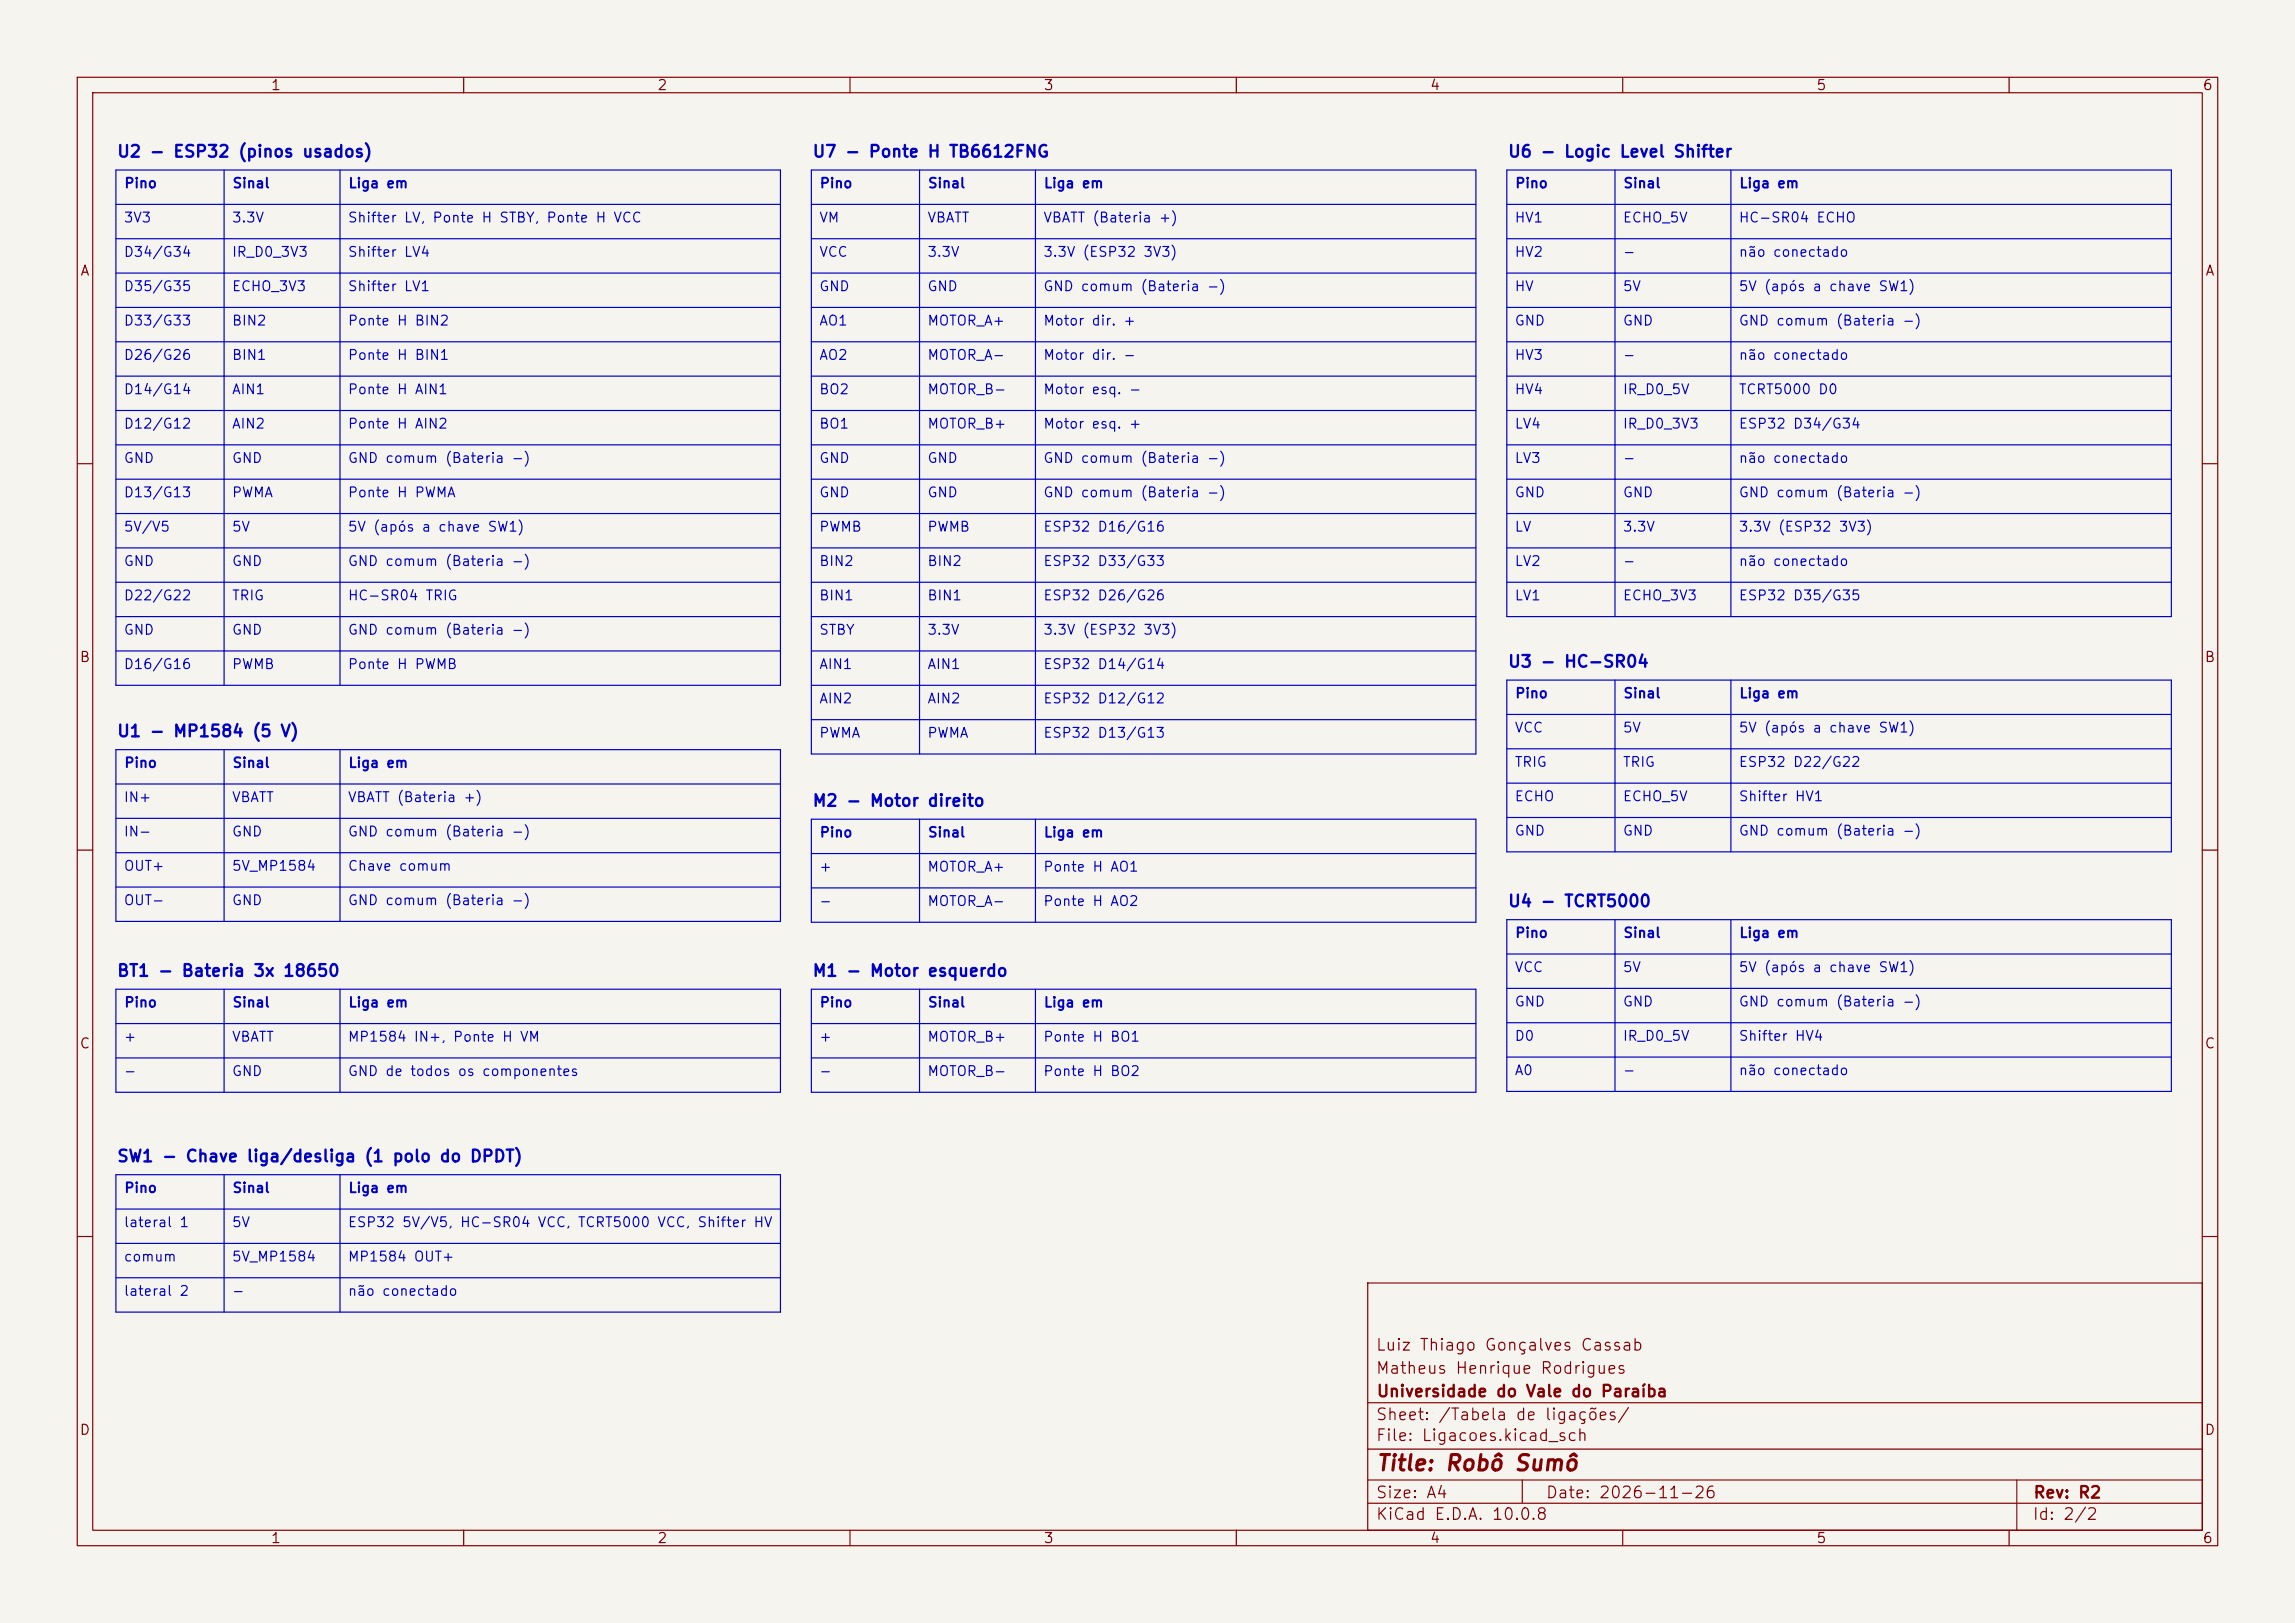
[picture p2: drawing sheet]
<svg xmlns="http://www.w3.org/2000/svg" width="297mm" height="210mm" viewBox="0 0 297 210" stroke-linecap="round" stroke-linejoin="round" font-family="sans-serif">
<defs><g id="words">
<text font-size="2" fill="#840000" x="178" y="190.8">Title: Robô Sumô</text>
<g font-size="1.5" fill="#0000c2">
<text x="15" y="20.7">U2 - ESP32 (pinos usados)</text>
<text x="105" y="20.7">U7 - Ponte H TB6612FNG</text>
<text x="195" y="20.7">U6 - Logic Level Shifter</text>
<text x="195" y="86.7">U3 - HC-SR04</text>
<text x="15" y="95.7">U1 - MP1584 (5 V)</text>
<text x="105" y="104.7">M2 - Motor direito</text>
<text x="195" y="117.7">U4 - TCRT5000</text>
<text x="15" y="126.7">BT1 - Bateria 3x 18650</text>
<text x="105" y="126.7">M1 - Motor esquerdo</text>
<text x="15" y="150.7">SW1 - Chave liga/desliga (1 polo do DPDT)</text>
</g>
<g font-size="1.5" fill="#840000">
<text x="178" y="178.1">Matheus Henrique Rodrigues</text>
<text x="178" y="175.1">Luiz Thiago Gonçalves Cassab</text>
<text x="178" y="184.1">Sheet: /Tabela de ligações/</text>
<text x="178" y="181.1">Universidade do Vale do Paraíba</text>
<text x="178" y="186.8">File: Ligacoes.kicad_sch</text>
<text x="178" y="197">KiCad E.D.A. 10.0.8</text>
<text x="178" y="194.2">Size: A4</text>
<text x="200" y="194.2">Date: 2026-11-26</text>
<text x="263" y="197">Id: 2/2</text>
<text x="263" y="194.2">Rev: R2</text>
</g>
<g font-size="1.3" fill="#840000">
<text x="35" y="12">1</text>
<text x="85" y="12">2</text>
<text x="135" y="12">3</text>
<text x="185" y="12">4</text>
<text x="235" y="12">5</text>
<text x="285" y="12">6</text>
<text x="10.3" y="36">A</text>
<text x="285.3" y="36">A</text>
<text x="10.2" y="86">B</text>
<text x="285.2" y="86">B</text>
<text x="10.2" y="136">C</text>
<text x="285.2" y="136">C</text>
<text x="10.2" y="186">D</text>
<text x="285.2" y="186">D</text>
<text x="35" y="200">1</text>
<text x="85" y="200">2</text>
<text x="135" y="200">3</text>
<text x="185" y="200">4</text>
<text x="235" y="200">5</text>
<text x="285" y="200">6</text>
</g>
<g font-size="1.3" fill="#0000c2">
<text x="15.9" y="29.1">3V3</text>
<text x="16" y="24.7">Pino</text>
<text x="29.9" y="29.1">3.3V</text>
<text x="30" y="24.7">Sinal</text>
<text x="44.9" y="29.1">Shifter LV, Ponte H STBY, Ponte H VCC</text>
<text x="45" y="24.7">Liga em</text>
<text x="105.9" y="29.1">VM</text>
<text x="106" y="24.7">Pino</text>
<text x="119.9" y="29.1">VBATT</text>
<text x="120" y="24.7">Sinal</text>
<text x="134.9" y="29.1">VBATT (Bateria +)</text>
<text x="135" y="24.7">Liga em</text>
<text x="195.9" y="29.1">HV1</text>
<text x="196" y="24.7">Pino</text>
<text x="209.9" y="29.1">ECHO_5V</text>
<text x="210" y="24.7">Sinal</text>
<text x="224.9" y="29.1">HC-SR04 ECHO</text>
<text x="225" y="24.7">Liga em</text>
<text x="15.9" y="33.5">D34/G34</text>
<text x="29.9" y="33.5">IR_D0_3V3</text>
<text x="44.9" y="33.5">Shifter LV4</text>
<text x="105.9" y="33.5">VCC</text>
<text x="119.9" y="33.5">3.3V</text>
<text x="134.9" y="33.5">3.3V (ESP32 3V3)</text>
<text x="195.9" y="33.5">HV2</text>
<text x="209.9" y="33.5">-</text>
<text x="224.9" y="33.5">não conectado</text>
<text x="15.9" y="38">D35/G35</text>
<text x="29.9" y="38">ECHO_3V3</text>
<text x="44.9" y="38">Shifter LV1</text>
<text x="105.9" y="38">GND</text>
<text x="119.9" y="38">GND</text>
<text x="134.9" y="38">GND comum (Bateria -)</text>
<text x="195.9" y="38">HV</text>
<text x="209.9" y="38">5V</text>
<text x="224.9" y="38">5V (após a chave SW1)</text>
<text x="15.9" y="42.4">D33/G33</text>
<text x="15.9" y="46.9">D26/G26</text>
<text x="29.9" y="42.4">BIN2</text>
<text x="29.9" y="46.9">BIN1</text>
<text x="44.9" y="42.4">Ponte H BIN2</text>
<text x="44.9" y="46.9">Ponte H BIN1</text>
<text x="105.9" y="42.4">AO1</text>
<text x="105.9" y="46.9">AO2</text>
<text x="119.9" y="42.4">MOTOR_A+</text>
<text x="119.9" y="46.9">MOTOR_A-</text>
<text x="134.9" y="42.4">Motor dir. +</text>
<text x="134.9" y="46.9">Motor dir. -</text>
<text x="195.9" y="42.4">GND</text>
<text x="195.9" y="46.9">HV3</text>
<text x="209.9" y="42.4">GND</text>
<text x="209.9" y="46.9">-</text>
<text x="224.9" y="42.4">GND comum (Bateria -)</text>
<text x="224.9" y="46.9">não conectado</text>
<text x="15.9" y="51.3">D14/G14</text>
<text x="29.9" y="51.3">AIN1</text>
<text x="44.9" y="51.3">Ponte H AIN1</text>
<text x="105.9" y="51.3">BO2</text>
<text x="119.9" y="51.3">MOTOR_B-</text>
<text x="134.9" y="51.3">Motor esq. -</text>
<text x="195.9" y="51.3">HV4</text>
<text x="209.9" y="51.3">IR_D0_5V</text>
<text x="224.9" y="51.3">TCRT5000 D0</text>
<text x="15.9" y="55.8">D12/G12</text>
<text x="29.9" y="55.8">AIN2</text>
<text x="44.9" y="55.8">Ponte H AIN2</text>
<text x="105.9" y="55.8">BO1</text>
<text x="119.9" y="55.8">MOTOR_B+</text>
<text x="134.9" y="55.8">Motor esq. +</text>
<text x="195.9" y="55.8">LV4</text>
<text x="209.9" y="55.8">IR_D0_3V3</text>
<text x="224.9" y="55.8">ESP32 D34/G34</text>
<text x="15.9" y="60.2">GND</text>
<text x="15.9" y="64.7">D13/G13</text>
<text x="29.9" y="60.2">GND</text>
<text x="29.9" y="64.7">PWMA</text>
<text x="44.9" y="60.2">GND comum (Bateria -)</text>
<text x="44.9" y="64.7">Ponte H PWMA</text>
<text x="105.9" y="60.2">GND</text>
<text x="105.9" y="64.7">GND</text>
<text x="119.9" y="60.2">GND</text>
<text x="119.9" y="64.7">GND</text>
<text x="134.9" y="60.2">GND comum (Bateria -)</text>
<text x="134.9" y="64.7">GND comum (Bateria -)</text>
<text x="195.9" y="60.2">LV3</text>
<text x="195.9" y="64.7">GND</text>
<text x="209.9" y="60.2">-</text>
<text x="209.9" y="64.7">GND</text>
<text x="224.9" y="60.2">não conectado</text>
<text x="224.9" y="64.7">GND comum (Bateria -)</text>
<text x="15.9" y="69.1">5V/V5</text>
<text x="29.9" y="69.1">5V</text>
<text x="44.9" y="69.1">5V (após a chave SW1)</text>
<text x="105.9" y="69.1">PWMB</text>
<text x="119.9" y="69.1">PWMB</text>
<text x="134.9" y="69.1">ESP32 D16/G16</text>
<text x="195.9" y="69.1">LV</text>
<text x="209.9" y="69.1">3.3V</text>
<text x="224.9" y="69.1">3.3V (ESP32 3V3)</text>
<text x="15.9" y="73.6">GND</text>
<text x="15.9" y="78">D22/G22</text>
<text x="29.9" y="73.6">GND</text>
<text x="29.9" y="78">TRIG</text>
<text x="44.9" y="73.6">GND comum (Bateria -)</text>
<text x="44.9" y="78">HC-SR04 TRIG</text>
<text x="105.9" y="73.6">BIN2</text>
<text x="105.9" y="78">BIN1</text>
<text x="119.9" y="73.6">BIN2</text>
<text x="119.9" y="78">BIN1</text>
<text x="134.9" y="73.6">ESP32 D33/G33</text>
<text x="134.9" y="78">ESP32 D26/G26</text>
<text x="195.9" y="73.6">LV2</text>
<text x="195.9" y="78">LV1</text>
<text x="209.9" y="73.6">-</text>
<text x="209.9" y="78">ECHO_3V3</text>
<text x="224.9" y="73.6">não conectado</text>
<text x="224.9" y="78">ESP32 D35/G35</text>
<text x="15.9" y="82.4">GND</text>
<text x="29.9" y="82.4">GND</text>
<text x="44.9" y="82.4">GND comum (Bateria -)</text>
<text x="105.9" y="82.4">STBY</text>
<text x="119.9" y="82.4">3.3V</text>
<text x="134.9" y="82.4">3.3V (ESP32 3V3)</text>
<text x="15.9" y="86.9">D16/G16</text>
<text x="29.9" y="86.9">PWMB</text>
<text x="44.9" y="86.9">Ponte H PWMB</text>
<text x="105.9" y="86.9">AIN1</text>
<text x="119.9" y="86.9">AIN1</text>
<text x="134.9" y="86.9">ESP32 D14/G14</text>
<text x="105.9" y="91.3">AIN2</text>
<text x="105.9" y="95.8">PWMA</text>
<text x="119.9" y="91.3">AIN2</text>
<text x="119.9" y="95.8">PWMA</text>
<text x="134.9" y="91.3">ESP32 D12/G12</text>
<text x="134.9" y="95.8">ESP32 D13/G13</text>
<text x="195.9" y="95.1">VCC</text>
<text x="196" y="90.7">Pino</text>
<text x="209.9" y="95.1">5V</text>
<text x="210" y="90.7">Sinal</text>
<text x="224.9" y="95.1">5V (após a chave SW1)</text>
<text x="225" y="90.7">Liga em</text>
<text x="16" y="99.7">Pino</text>
<text x="30" y="99.7">Sinal</text>
<text x="45" y="99.7">Liga em</text>
<text x="195.9" y="99.5">TRIG</text>
<text x="209.9" y="99.5">TRIG</text>
<text x="224.9" y="99.5">ESP32 D22/G22</text>
<text x="15.9" y="104.1">IN+</text>
<text x="29.9" y="104.1">VBATT</text>
<text x="44.9" y="104.1">VBATT (Bateria +)</text>
<text x="195.9" y="104">ECHO</text>
<text x="209.9" y="104">ECHO_5V</text>
<text x="224.9" y="104">Shifter HV1</text>
<text x="15.9" y="108.5">IN-</text>
<text x="15.9" y="113">OUT+</text>
<text x="29.9" y="108.5">GND</text>
<text x="29.9" y="113">5V_MP1584</text>
<text x="44.9" y="108.5">GND comum (Bateria -)</text>
<text x="44.9" y="113">Chave comum</text>
<text x="105.9" y="113.1">+</text>
<text x="106" y="108.7">Pino</text>
<text x="119.9" y="113.1">MOTOR_A+</text>
<text x="120" y="108.7">Sinal</text>
<text x="134.9" y="113.1">Ponte H AO1</text>
<text x="135" y="108.7">Liga em</text>
<text x="195.9" y="108.4">GND</text>
<text x="209.9" y="108.4">GND</text>
<text x="224.9" y="108.4">GND comum (Bateria -)</text>
<text x="15.9" y="117.4">OUT-</text>
<text x="29.9" y="117.4">GND</text>
<text x="44.9" y="117.4">GND comum (Bateria -)</text>
<text x="105.9" y="117.5">-</text>
<text x="119.9" y="117.5">MOTOR_A-</text>
<text x="134.9" y="117.5">Ponte H AO2</text>
<text x="196" y="121.7">Pino</text>
<text x="210" y="121.7">Sinal</text>
<text x="225" y="121.7">Liga em</text>
<text x="16" y="130.7">Pino</text>
<text x="30" y="130.7">Sinal</text>
<text x="45" y="130.7">Liga em</text>
<text x="106" y="130.7">Pino</text>
<text x="120" y="130.7">Sinal</text>
<text x="135" y="130.7">Liga em</text>
<text x="195.9" y="126.1">VCC</text>
<text x="195.9" y="130.5">GND</text>
<text x="209.9" y="126.1">5V</text>
<text x="209.9" y="130.5">GND</text>
<text x="224.9" y="126.1">5V (após a chave SW1)</text>
<text x="224.9" y="130.5">GND comum (Bateria -)</text>
<text x="15.9" y="135.1">+</text>
<text x="29.9" y="135.1">VBATT</text>
<text x="44.9" y="135.1">MP1584 IN+, Ponte H VM</text>
<text x="105.9" y="135.1">+</text>
<text x="119.9" y="135.1">MOTOR_B+</text>
<text x="134.9" y="135.1">Ponte H BO1</text>
<text x="195.9" y="135">D0</text>
<text x="209.9" y="135">IR_D0_5V</text>
<text x="224.9" y="135">Shifter HV4</text>
<text x="15.9" y="139.5">-</text>
<text x="29.9" y="139.5">GND</text>
<text x="44.9" y="139.5">GND de todos os componentes</text>
<text x="105.9" y="139.5">-</text>
<text x="119.9" y="139.5">MOTOR_B-</text>
<text x="134.9" y="139.5">Ponte H BO2</text>
<text x="195.9" y="139.4">A0</text>
<text x="209.9" y="139.4">-</text>
<text x="224.9" y="139.4">não conectado</text>
<text x="16" y="154.7">Pino</text>
<text x="30" y="154.7">Sinal</text>
<text x="45" y="154.7">Liga em</text>
<text x="15.9" y="159.1">lateral 1</text>
<text x="29.9" y="159.1">5V</text>
<text x="44.9" y="159.1">ESP32 5V/V5, HC-SR04 VCC, TCRT5000 VCC, Shifter HV</text>
<text x="15.9" y="163.5">comum</text>
<text x="15.9" y="168">lateral 2</text>
<text x="29.9" y="163.5">5V_MP1584</text>
<text x="29.9" y="168">-</text>
<text x="44.9" y="163.5">MP1584 OUT+</text>
<text x="44.9" y="168">não conectado</text>
</g>
</g></defs>
<path d="M0 0h297v210h-297z" fill="#f5f4ef" stroke="#f5f4ef" stroke-width=".13"/>
<g fill="none" stroke="#840000" stroke-width=".15">
<path d="M10 10h277v190h-277zM12 12h273v186h-273zM60 10v2M110 10v2M160 10v2M210 10v2M260 10v2M10 60h2M285 60h2M10 110h2M285 110h2M10 160h2"/>
<path d="M177 166h108v32h-108zM285 160h2M60 198v2M110 198v2M160 198v2M177 194.5h108M177 191.5h108M177 187.5h108M177 181.5h108M197 191.5v3M210 198v2M260 198v2"/>
<path d="M261 191.5v6.5"/>
</g>
<g fill="none" stroke="#0000c2" stroke-width=".15">
<path d="M15 26.4h86M15 30.9h86M15 35.3h86M15 39.8h86M15 22h86v66.7h-86zM29 22v66.7M44 22v66.7M105 26.4h86M105 30.9h86M105 35.3h86M105 39.8h86M105 22h86v75.6h-86z"/>
<path d="M119 22v75.6M134 22v75.6M195 26.4h86M195 30.9h86M195 35.3h86M195 39.8h86M195 22h86v57.8h-86zM209 22v57.8M224 22v57.8M15 44.2h86M15 48.7h86M15 53.1h86"/>
<path d="M15 57.6h86M105 44.2h86M105 48.7h86M105 53.1h86M105 57.6h86M195 44.2h86M195 48.7h86M195 53.1h86M195 57.6h86M15 62h86M15 66.5h86M15 70.9h86"/>
<path d="M15 75.3h86M15 79.8h86M105 62h86M105 66.5h86M105 70.9h86M105 75.3h86M105 79.8h86M195 62h86M195 66.5h86M195 70.9h86M195 75.3h86M15 84.2h86"/>
<path d="M15 97h86v22.2h-86zM29 97v22.2M44 97v22.2M105 84.2h86M105 88.7h86M105 93.1h86M195 88h86v22.2h-86zM195 92.4h86M195 96.9h86M209 88v22.2M224 88v22.2M15 101.4h86"/>
<path d="M15 105.9h86M15 110.3h86M15 114.8h86M105 110.4h86M105 114.9h86M105 106h86v13.3h-86zM119 106v13.3M134 106v13.3M195 119h86v22.2h-86zM195 101.3h86M195 105.8h86M209 119v22.2"/>
<path d="M224 119v22.2M15 128h86v13.3h-86zM15 132.4h86M15 136.9h86M29 128v13.3M44 128v13.3M105 132.4h86M105 136.9h86M105 128h86v13.3h-86zM119 128v13.3M134 128v13.3M195 123.4h86"/>
<path d="M195 127.9h86M195 132.3h86M195 136.8h86M15 152h86v17.8h-86zM15 156.4h86M29 152v17.8M44 152v17.8M15 160.9h86M15 165.3h86"/>
</g>
<use href="#words"/>
</svg>
